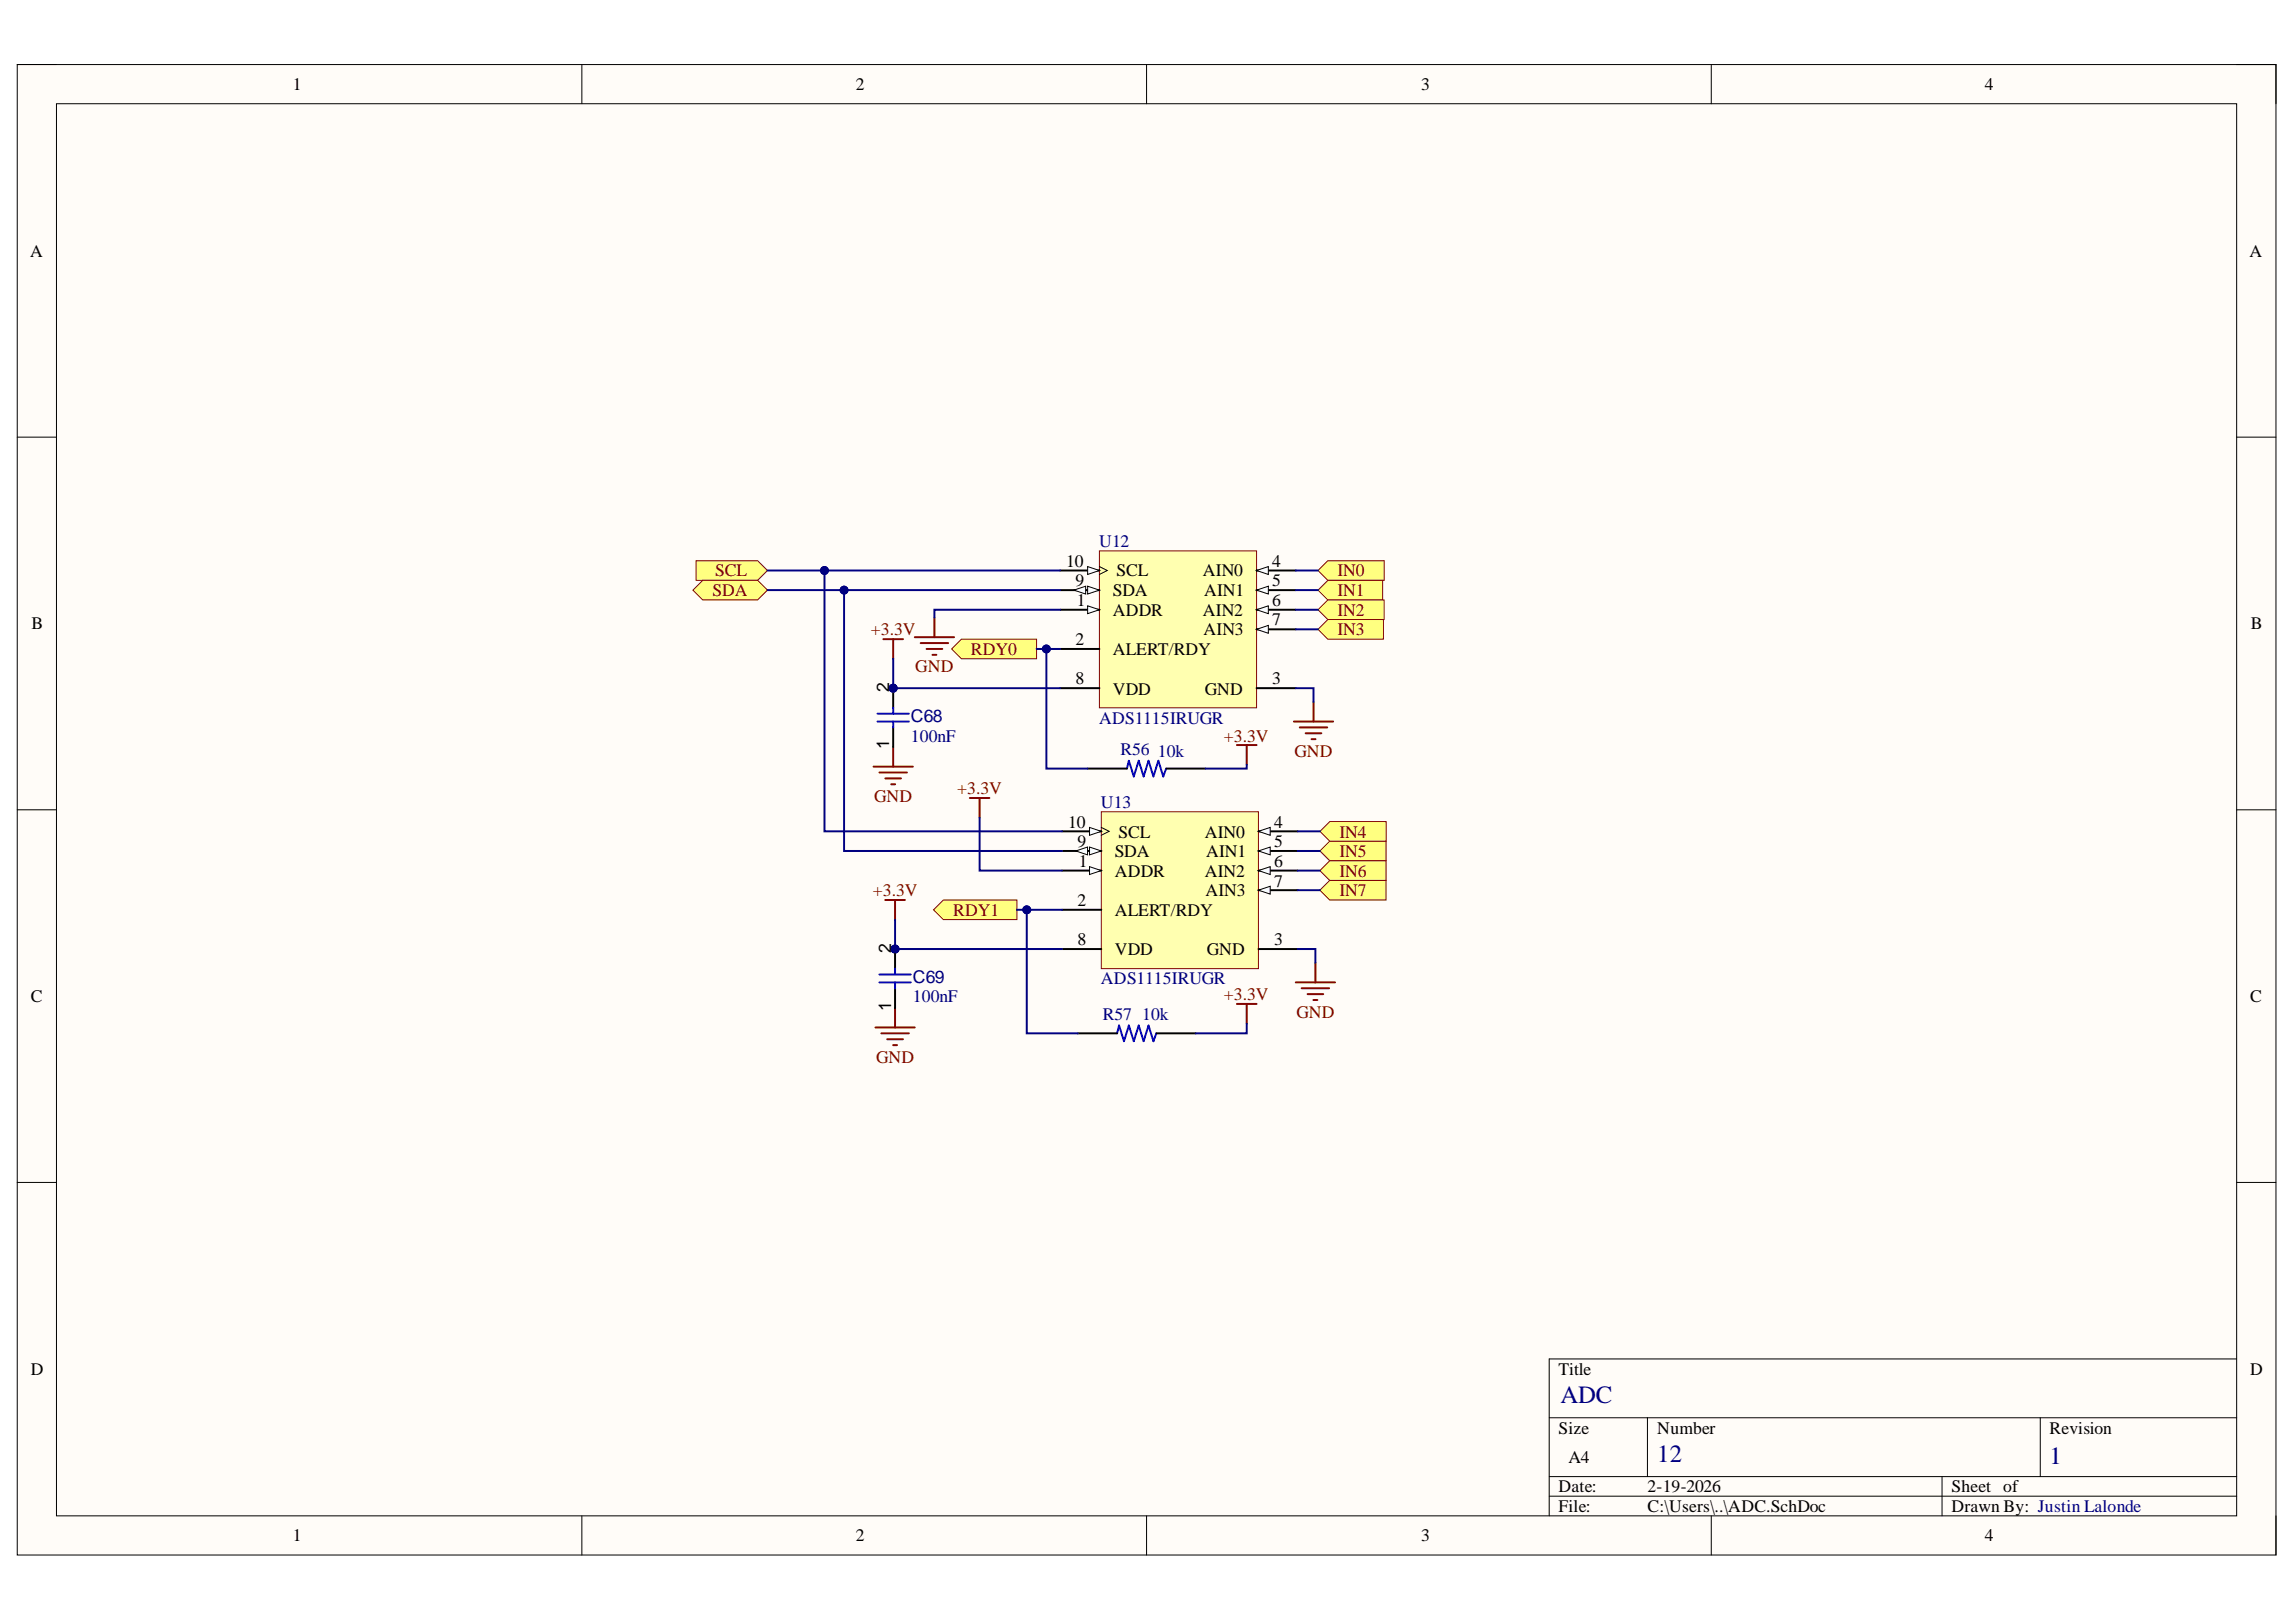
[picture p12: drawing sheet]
<svg xmlns="http://www.w3.org/2000/svg" width="297mm" height="210mm" viewBox="0 0 297 210" stroke-linecap="round" stroke-linejoin="round" font-family="sans-serif">
<defs><g id="words">
<g font-size="3.2" fill="#000080">
<text x="201.9" y="181.6">ADC</text>
<text x="214.4" y="189.2">12</text>
<text x="265.2" y="189.4">1</text>
</g>
<g font-size="2.3">
<text x="37.9" y="11.7">1</text>
<text x="110.7" y="11.7">2</text>
<text x="183.9" y="11.7">3</text>
<text x="256.8" y="11.7">4</text>
<text x="3.9" y="33.3">A</text>
<text x="291" y="33.3">A</text>
<text x="138" y="73.3">10</text>
<text x="139.1" y="75.9">9</text>
<text x="144" y="77.1">SDA</text>
<text x="144.5" y="74.6">SCL</text>
<text x="155.6" y="74.6">AIN0</text>
<text x="155.8" y="77.1">AIN1</text>
<text x="164.6" y="73.3">4</text>
<text x="164.6" y="75.9">5</text>
<text x="4.1" y="81.4">B</text>
<text x="139.1" y="83.5">2</text>
<text x="139.3" y="78.4">1</text>
<text x="144" y="79.7">ADDR</text>
<text x="155.6" y="79.7">AIN2</text>
<text x="155.7" y="82.2">AIN3</text>
<text x="164.6" y="78.4">6</text>
<text x="164.6" y="80.9">7</text>
<text x="291.2" y="81.4">B</text>
<text x="115" y="89.6" transform="rotate(-90 115 89.6)">2</text>
<text x="139.1" y="88.5">8</text>
<text x="144" y="84.7">ALERT/RDY</text>
<text x="144" y="89.9">VDD</text>
<text x="155.9" y="89.9">GND</text>
<text x="164.6" y="88.5">3</text>
<text x="115" y="97" transform="rotate(-90 115 97)">1</text>
<text x="138.2" y="107.1">10</text>
<text x="164.8" y="107.1">4</text>
<text x="139.4" y="109.7">9</text>
<text x="139.6" y="112.2">1</text>
<text x="144.2" y="113.5">ADDR</text>
<text x="144.2" y="110.9">SDA</text>
<text x="144.7" y="108.4">SCL</text>
<text x="155.9" y="108.4">AIN0</text>
<text x="155.9" y="113.5">AIN2</text>
<text x="156.1" y="110.9">AIN1</text>
<text x="164.8" y="109.7">5</text>
<text x="164.8" y="112.2">6</text>
<text x="139.4" y="117.3">2</text>
<text x="144.2" y="118.5">ALERT/RDY</text>
<text x="156" y="116">AIN3</text>
<text x="164.8" y="114.7">7</text>
<text x="115.3" y="123.3" transform="rotate(-90 115.3 123.3)">2</text>
<text x="139.4" y="122.3">8</text>
<text x="144.2" y="123.6">VDD</text>
<text x="156.1" y="123.6">GND</text>
<text x="164.8" y="122.3">3</text>
<text x="4" y="129.7">C</text>
<text x="115.3" y="130.8" transform="rotate(-90 115.3 130.8)">1</text>
<text x="291.1" y="129.7">C</text>
<text x="4" y="177.9">D</text>
<text x="201.6" y="177.9">Title</text>
<text x="291.1" y="177.9">D</text>
<text x="201.6" y="185.5">Size</text>
<text x="214.4" y="185.5">Number</text>
<text x="265.2" y="185.5">Revision</text>
<text x="202.9" y="189.3">A4</text>
<text x="201.6" y="193.1">Date:</text>
<text x="201.6" y="195.7">File:</text>
<text x="213.1" y="193.1">2-19-2026</text>
<text x="213.1" y="195.7">C:\Users\..\ADC.SchDoc</text>
<text x="252.5" y="193.1">Sheet of</text>
<text x="252.5" y="195.7">Drawn By: Justin Lalonde</text>
<text x="37.9" y="199.5">1</text>
<text x="110.7" y="199.5">2</text>
<text x="183.9" y="199.5">3</text>
<text x="256.8" y="199.5">4</text>
</g>
<g font-size="2.3" fill="#000080">
<text x="142.2" y="70.8">U12</text>
<text x="117.8" y="96">100nF</text>
<text x="117.8" y="93.4">C68</text>
<text x="142.2" y="93.7">ADS1115IRUGR</text>
<text x="145" y="97.7">R56</text>
<text x="149.8" y="98">10k</text>
<text x="142.4" y="104.6">U13</text>
<text x="118.1" y="129.7">100nF</text>
<text x="118.1" y="127.1">C69</text>
<text x="142.4" y="127.4">ADS1115IRUGR</text>
<text x="142.7" y="132">R57</text>
<text x="147.8" y="132">10k</text>
</g>
<g font-size="2.3" fill="#800000">
<text x="92.2" y="77.1">SDA</text>
<text x="92.5" y="74.6">SCL</text>
<text x="173.1" y="74.6">IN0</text>
<text x="173.1" y="77.1">IN1</text>
<text x="112.7" y="82.2">+3.3V</text>
<text x="173.1" y="79.7">IN2</text>
<text x="173.1" y="82.2">IN3</text>
<text x="118.4" y="87">GND</text>
<text x="125.6" y="84.7">RDY0</text>
<text x="158.3" y="96">+3.3V</text>
<text x="167.5" y="98">GND</text>
<text x="113.1" y="103.8">GND</text>
<text x="123.8" y="102.8">+3.3V</text>
<text x="173.3" y="110.9">IN5</text>
<text x="173.3" y="113.5">IN6</text>
<text x="173.3" y="108.4">IN4</text>
<text x="112.9" y="116">+3.3V</text>
<text x="123.3" y="118.5">RDY1</text>
<text x="173.3" y="116">IN7</text>
<text x="158.3" y="129.4">+3.3V</text>
<text x="167.7" y="131.7">GND</text>
<text x="113.3" y="137.5">GND</text>
</g>
</g></defs>
<path d="M2.2 8.4h292.2v192.8h-292.2z" fill-rule="evenodd" fill="#fffcf8"/>
<path d="M2.2 8.4h292.2v192.8h-292.2z" fill="none" stroke="#000" stroke-width=".13"/>
<path d="M7.3 13.4h282.1v182.8h-282.1z" fill-rule="evenodd" fill="#fffcf8"/>
<g fill="none" stroke="#000" stroke-width=".13">
<path d="M2.2 8.3h5.1M7.3 13.4h282.1v182.8h-282.1zM75.3 8.3v5.1M148.3 8.3v5.1M221.4 8.4v5M289.4 8.4h5v5M2.2 56.6h5.1M289.4 56.6h5M2.2 104.8h5.1M289.4 104.8h5M2.2 153h5.1M289.4 153h5"/>
<path d="M289.4 175.9h-89v20.3M75.3 196.2v5M148.3 196.2v5M200.4 183.5h89M200.4 191.1h89M200.4 193.6h89M213.1 183.5v7.6M221.4 196.2v5M251.2 191.1v5.1M264 183.5v7.6M294.4 196.2v5"/>
</g>
<path d="M142.2 71.3h20.4v20.3h-20.4z" fill-rule="evenodd" fill="#ffffb0"/>
<path d="M142.2 71.3h20.4v20.3h-20.4z" fill="none" stroke="#800000" stroke-width=".13"/>
<path d="M137.2 78.9h5" fill="none" stroke="#000" stroke-width=".25"/>
<path d="M140.7 78.4l1.5 .5-1.5 .5z" fill="#f8fcff"/>
<path d="M140.7 78.4l1.5 .5-1.5 .5z" fill="none" stroke="#000" stroke-width=".13"/>
<path d="M162.6 73.8h5M137.2 84h5M162.6 89.1h5" fill="none" stroke="#000" stroke-width=".25"/>
<path d="M162.6 73.8l1.5-.5v1z" fill="#f8fcff"/>
<path d="M162.6 73.8l1.5-.5v1z" fill="none" stroke="#000" stroke-width=".13"/>
<path d="M162.6 76.4h5" fill="none" stroke="#000" stroke-width=".25"/>
<path d="M162.6 76.4l1.5-.5v1z" fill="#f8fcff"/>
<path d="M162.6 76.4l1.5-.5v1z" fill="none" stroke="#000" stroke-width=".13"/>
<path d="M162.6 78.9h5" fill="none" stroke="#000" stroke-width=".25"/>
<path d="M162.6 78.9l1.5-.5v1z" fill="#f8fcff"/>
<path d="M162.6 78.9l1.5-.5v1z" fill="none" stroke="#000" stroke-width=".13"/>
<path d="M162.6 81.4h5" fill="none" stroke="#000" stroke-width=".25"/>
<path d="M162.6 81.4l1.5-.5v1.1z" fill="#f8fcff"/>
<path d="M162.6 81.4l1.5-.5v1.1z" fill="none" stroke="#000" stroke-width=".13"/>
<path d="M137.2 76.4h5M137.2 89.1h5" fill="none" stroke="#000" stroke-width=".25"/>
<path d="M140.7 75.9l1.5 .5-1.5 .5z" fill="#f8fcff"/>
<path d="M140.7 75.9l1.5 .5-1.5 .5z" fill="none" stroke="#000" stroke-width=".13"/>
<path d="M138.9 76.4l1.6-.5v1z" fill="#f8fcff"/>
<path d="M138.9 76.4l1.6-.5v1z" fill="none" stroke="#000" stroke-width=".13"/>
<path d="M137.2 73.8h5" fill="none" stroke="#000" stroke-width=".25"/>
<path d="M140.7 73.3l1.5 .5-1.5 .5z" fill="#f8fcff"/>
<path d="M140.7 73.3l1.5 .5-1.5 .5zM142.2 73.3l1 .5-1 .5" fill="none" stroke="#000" stroke-width=".13"/>
<path d="M167.4 93.4h5.1M168.2 94.1h3.5M168.9 94.9h2M169.7 95.7h.5M169.9 90.8v2.6" fill="none" stroke="#800000" stroke-width=".25"/>
<path d="M170.5 73.8l1.3-1.2h7.3v2.5h-7.3z" fill-rule="evenodd" fill="#ffff80"/>
<path d="M170.5 73.8l1.3-1.2h7.3v2.5h-7.3z" fill="none" stroke="#800000" stroke-width=".13"/>
<path d="M170.5 76.4l1.3-1.3h7.1v2.5h-7.1z" fill-rule="evenodd" fill="#ffff80"/>
<path d="M170.5 76.4l1.3-1.3h7.1v2.5h-7.1z" fill="none" stroke="#800000" stroke-width=".13"/>
<path d="M170.5 78.9l1.3-1.3h7.3v2.6h-7.3z" fill-rule="evenodd" fill="#ffff80"/>
<path d="M170.5 78.9l1.3-1.3h7.3v2.6h-7.3z" fill="none" stroke="#800000" stroke-width=".13"/>
<path d="M170.5 81.4l1.3-1.2h7.2v2.5h-7.2z" fill-rule="evenodd" fill="#ffff80"/>
<path d="M170.5 81.4l1.3-1.2h7.2v2.5h-7.2z" fill="none" stroke="#800000" stroke-width=".13"/>
<path d="M114.3 82.7h2.5M115.6 82.7v2.5" fill="none" stroke="#800000" stroke-width=".25"/>
<path d="M123.1 84l1.3-1.3h9.7v2.5h-9.7z" fill-rule="evenodd" fill="#ffff80"/>
<path d="M123.1 84l1.3-1.3h9.7v2.5h-9.7z" fill="none" stroke="#800000" stroke-width=".13"/>
<path d="M90.1 72.6h7.9l1.3 1.2-1.3 1.3h-7.9z" fill-rule="evenodd" fill="#ffff80"/>
<path d="M90.1 72.6h7.9l1.3 1.2-1.3 1.3h-7.9z" fill="none" stroke="#800000" stroke-width=".13"/>
<path d="M89.6 76.4l1.3-1.3h7.1l1.3 1.3-1.3 1.2h-7.1z" fill-rule="evenodd" fill="#ffff80"/>
<path d="M89.6 76.4l1.3-1.3h7.1l1.3 1.3-1.3 1.2h-7.1z" fill="none" stroke="#800000" stroke-width=".13"/>
<path d="M120.9 79.9v2.6M118.3 82.5h5.1M119.1 83.2h3.6M119.9 84h2M120.6 84.7h.5" fill="none" stroke="#800000" stroke-width=".25"/>
<path d="M142.5 105h20.3v20.4h-20.3z" fill-rule="evenodd" fill="#ffffb0"/>
<path d="M142.5 105h20.3v20.4h-20.3z" fill="none" stroke="#800000" stroke-width=".13"/>
<path d="M137.4 112.7h5.1" fill="none" stroke="#000" stroke-width=".25"/>
<path d="M141 112.2l1.5 .5-1.5 .5z" fill="#f8fcff"/>
<path d="M141 112.2l1.5 .5-1.5 .5z" fill="none" stroke="#000" stroke-width=".13"/>
<path d="M137.4 117.7h5.1M162.8 107.6h5.1M162.8 122.8h5.1" fill="none" stroke="#000" stroke-width=".25"/>
<path d="M162.8 107.6l1.5-.5v1z" fill="#f8fcff"/>
<path d="M162.8 107.6l1.5-.5v1z" fill="none" stroke="#000" stroke-width=".13"/>
<path d="M162.8 110.1h5.1" fill="none" stroke="#000" stroke-width=".25"/>
<path d="M162.8 110.1l1.5-.5v1z" fill="#f8fcff"/>
<path d="M162.8 110.1l1.5-.5v1z" fill="none" stroke="#000" stroke-width=".13"/>
<path d="M162.8 112.7h5.1" fill="none" stroke="#000" stroke-width=".25"/>
<path d="M162.8 112.7l1.5-.5v1z" fill="#f8fcff"/>
<path d="M162.8 112.7l1.5-.5v1z" fill="none" stroke="#000" stroke-width=".13"/>
<path d="M162.8 115.2h5.1" fill="none" stroke="#000" stroke-width=".25"/>
<path d="M162.8 115.2l1.5-.5v1z" fill="#f8fcff"/>
<path d="M162.8 115.2l1.5-.5v1z" fill="none" stroke="#000" stroke-width=".13"/>
<path d="M137.4 110.1h5.1M137.4 122.8h5.1" fill="none" stroke="#000" stroke-width=".25"/>
<path d="M141 109.6l1.5 .5-1.5 .5z" fill="#f8fcff"/>
<path d="M141 109.6l1.5 .5-1.5 .5z" fill="none" stroke="#000" stroke-width=".13"/>
<path d="M139.2 110.1l1.5-.5v1z" fill="#f8fcff"/>
<path d="M139.2 110.1l1.5-.5v1z" fill="none" stroke="#000" stroke-width=".13"/>
<path d="M137.4 107.6h5.1" fill="none" stroke="#000" stroke-width=".25"/>
<path d="M141 107.1l1.5 .5-1.5 .5z" fill="#f8fcff"/>
<path d="M141 107.1l1.5 .5-1.5 .5zM142.5 107.1l1 .5-1 .5" fill="none" stroke="#000" stroke-width=".13"/>
<path d="M114.5 116.5h2.6M115.8 116.5v2.5M167.6 127.1h5.1M168.4 127.9h3.6M169.2 128.7h2M169.9 129.4h.5M170.2 124.6v2.5" fill="none" stroke="#800000" stroke-width=".25"/>
<path d="M120.8 117.7l1.2-1.2h9.6v2.5h-9.6z" fill-rule="evenodd" fill="#ffff80"/>
<path d="M120.8 117.7l1.2-1.2h9.6v2.5h-9.6z" fill="none" stroke="#800000" stroke-width=".13"/>
<path d="M125.5 103.3h2.5M126.7 103.3v2.5" fill="none" stroke="#800000" stroke-width=".25"/>
<path d="M170.8 110.1l1.2-1.2h7.3v2.5h-7.3z" fill-rule="evenodd" fill="#ffff80"/>
<path d="M170.8 110.1l1.2-1.2h7.3v2.5h-7.3z" fill="none" stroke="#800000" stroke-width=".13"/>
<path d="M172 111.4h7.3v2.5h-7.3l-1.2-1.2z" fill-rule="evenodd" fill="#ffff80"/>
<path d="M172 111.4h7.3v2.5h-7.3l-1.2-1.2z" fill="none" stroke="#800000" stroke-width=".13"/>
<path d="M170.8 115.2l1.2-1.3h7.3v2.6h-7.3z" fill-rule="evenodd" fill="#ffff80"/>
<path d="M170.8 115.2l1.2-1.3h7.3v2.6h-7.3z" fill="none" stroke="#800000" stroke-width=".13"/>
<path d="M170.8 107.6l1.2-1.3h7.3v2.6h-7.3z" fill-rule="evenodd" fill="#ffff80"/>
<path d="M170.8 107.6l1.2-1.3h7.3v2.6h-7.3z" fill="none" stroke="#800000" stroke-width=".13"/>
<path d="M113 99.2h5.1M113.8 100h3.5M115.6 96.7v2.5M114.5 100.7h2.1M115.3 101.5h.5M113.3 133h5M114 133.7h3.6M114.8 134.5h2M115.5 135.3h.6M115.8 130.4v2.6" fill="none" stroke="#800000" stroke-width=".25"/>
<path d="M145.8 99.5l.2-1.1 .7 2.1 .6-2.1 .7 2.1 .6-2.1 .6 2.1 .7-2.1 .6 2.1 .4-1M144.5 133.7l.3-1 .6 2 .6-2 .7 2 .6-2 .7 2 .6-2 .6 2 .4-1" fill="none" stroke="#00f" stroke-width=".25"/>
<path d="M140.7 99.5h5.1M150.9 99.5h5.1M139.4 133.7h5.1M149.6 133.7h5.1" fill="none" stroke="#000" stroke-width=".25"/>
<path d="M167.6 73.8h2.9M167.6 76.4h2.9M167.6 78.9h2.9M115.6 85.2v3.9h21.6M167.6 89.1h2.3v1.7M167.6 81.4h2.9" fill="none" stroke="#000080" stroke-width=".25"/>
<circle cx="115.6" cy="89.1" r=".51" fill="#000080"/>
<circle cx="115.6" cy="89.1" r=".51" fill="none" stroke="#000080" stroke-width=".13"/>
<path d="M137.2 78.9h-16.3v1M115.8 119v3.8h21.6M167.9 107.6h2.9M167.9 110.1h2.9M167.9 112.7h2.9M167.9 115.2h2.9M167.9 122.8h2.3v1.8" fill="none" stroke="#000080" stroke-width=".25"/>
<circle cx="115.8" cy="122.8" r=".51" fill="#000080"/>
<circle cx="115.8" cy="122.8" r=".51" fill="none" stroke="#000080" stroke-width=".13"/>
<path d="M99.3 76.4h37.9M126.7 105.8v6.9h10.7" fill="none" stroke="#000080" stroke-width=".25"/>
<circle cx="109.2" cy="76.4" r=".51" fill="#000080"/>
<circle cx="109.2" cy="76.4" r=".51" fill="none" stroke="#000080" stroke-width=".13"/>
<path d="M99.3 73.8h37.9" fill="none" stroke="#000080" stroke-width=".25"/>
<circle cx="106.7" cy="73.8" r=".51" fill="#000080"/>
<circle cx="106.7" cy="73.8" r=".51" fill="none" stroke="#000080" stroke-width=".13"/>
<path d="M109.2 76.4v33.7h28.2" fill="none" stroke="#000080" stroke-width=".25"/>
<circle cx="109.2" cy="76.4" r=".51" fill="#000080"/>
<circle cx="109.2" cy="76.4" r=".51" fill="none" stroke="#000080" stroke-width=".13"/>
<path d="M106.7 73.8v33.8h30.7" fill="none" stroke="#000080" stroke-width=".25"/>
<circle cx="106.7" cy="73.8" r=".51" fill="#000080"/>
<circle cx="106.7" cy="73.8" r=".51" fill="none" stroke="#000080" stroke-width=".13"/>
<path d="M131.6 117.7h5.8" fill="none" stroke="#000080" stroke-width=".25"/>
<circle cx="132.8" cy="117.7" r=".51" fill="#000080"/>
<circle cx="132.8" cy="117.7" r=".51" fill="none" stroke="#000080" stroke-width=".13"/>
<path d="M132.8 117.7v16h6.6" fill="none" stroke="#000080" stroke-width=".25"/>
<circle cx="132.8" cy="117.7" r=".51" fill="#000080"/>
<circle cx="132.8" cy="117.7" r=".51" fill="none" stroke="#000080" stroke-width=".13"/>
<path d="M134.1 84h3.1" fill="none" stroke="#000080" stroke-width=".25"/>
<circle cx="135.4" cy="84" r=".51" fill="#000080"/>
<circle cx="135.4" cy="84" r=".51" fill="none" stroke="#000080" stroke-width=".13"/>
<path d="M135.4 84v15.5h5.3" fill="none" stroke="#000080" stroke-width=".25"/>
<circle cx="135.4" cy="84" r=".51" fill="#000080"/>
<circle cx="135.4" cy="84" r=".51" fill="none" stroke="#000080" stroke-width=".13"/>
<path d="M160 96.4h2.6M161.3 96.4v2.6M160 129.9h2.6M161.3 129.9v2.6" fill="none" stroke="#800000" stroke-width=".25"/>
<path d="M161.3 99v.5h-5.3M161.3 132.5v1.2h-6.6" fill="none" stroke="#000080" stroke-width=".25"/>
<circle cx="115.6" cy="89.1" r=".51" fill="#000080"/>
<circle cx="115.6" cy="89.1" r=".51" fill="none" stroke="#000080" stroke-width=".13"/>
<path d="M115.6 89.1v2.5M115.6 94.1v2.6" fill="none" stroke="#000" stroke-width=".25"/>
<circle cx="115.6" cy="89.1" r=".51" fill="#000080"/>
<circle cx="115.6" cy="89.1" r=".51" fill="none" stroke="#000080" stroke-width=".13"/>
<path d="M113.5 92.4h4.1M113.5 93.4h4.1M115.6 91.6v.8M115.6 93.4v.7" fill="none" stroke="#00f" stroke-width=".25"/>
<circle cx="115.8" cy="122.8" r=".51" fill="#000080"/>
<circle cx="115.8" cy="122.8" r=".51" fill="none" stroke="#000080" stroke-width=".13"/>
<path d="M115.8 122.8v2.6M115.8 127.9v2.5" fill="none" stroke="#000" stroke-width=".25"/>
<circle cx="115.8" cy="122.8" r=".51" fill="#000080"/>
<circle cx="115.8" cy="122.8" r=".51" fill="none" stroke="#000080" stroke-width=".13"/>
<path d="M113.8 126.1h4M113.8 127.1h4M115.8 125.4v.7M115.8 127.1v.8" fill="none" stroke="#00f" stroke-width=".25"/>
<use href="#words"/>
</svg>
